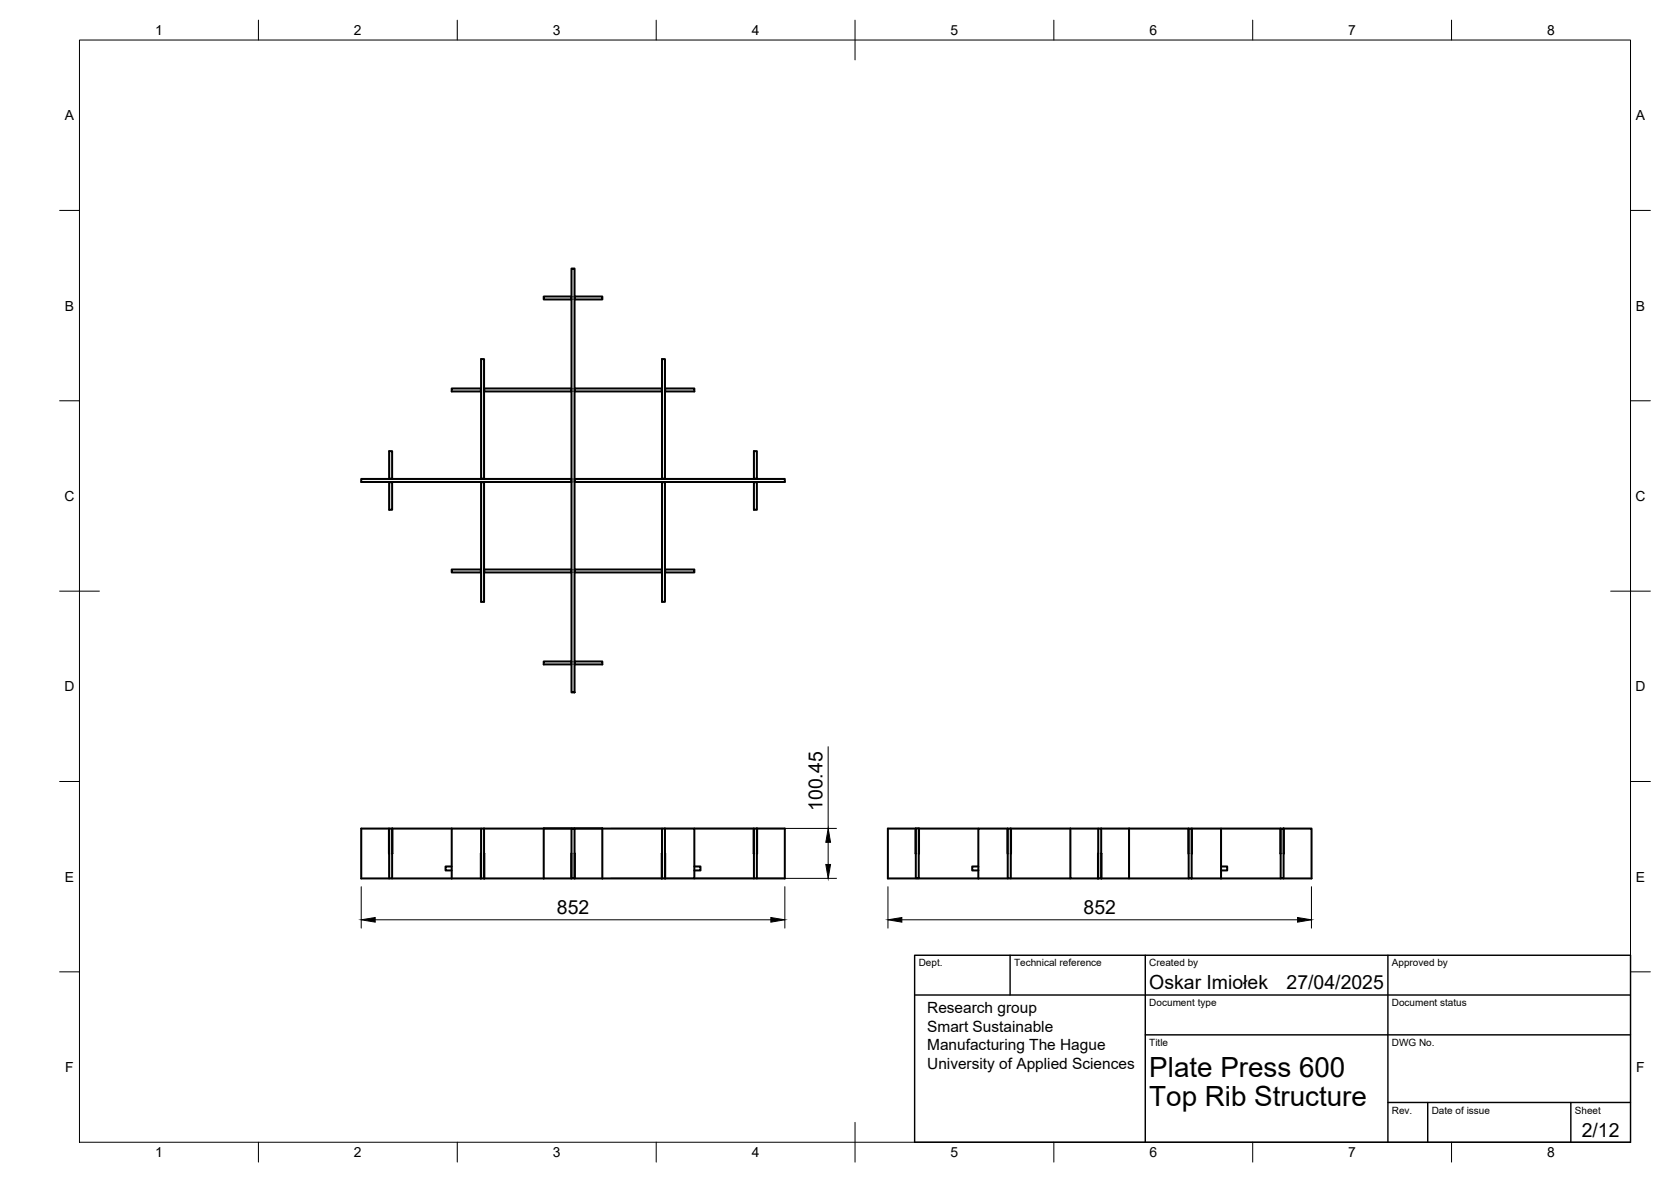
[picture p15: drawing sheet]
<svg xmlns="http://www.w3.org/2000/svg" width="420mm" height="297mm" viewBox="0 0 420 297" stroke-linecap="round" stroke-linejoin="round" font-family="sans-serif">
<defs><g id="words">
<g font-size="7">
<text x="289" y="270.6">Plate Press 600</text>
<text x="289" y="278.1">Top Rib Structure</text>
</g>
<g font-size="4.9">
<text x="206.8" y="203.8" transform="rotate(-90 206.8 203.8)">100.45</text>
<text x="140" y="229.7">852</text>
<text x="272.5" y="229.7">852</text>
<text x="289" y="248.5">Oskar Imiołek</text>
<text x="323.5" y="248.5">27/04/2025</text>
<text x="397.7" y="285.7">2/12</text>
</g>
<g font-size="3.9">
<text x="233.1" y="254.6">Research group</text>
<text x="233.1" y="259.3">Smart Sustainable</text>
<text x="233.1" y="263.9">Manufacturing The Hague</text>
<text x="233.1" y="268.6">University of Applied Sciences</text>
</g>
<g font-size="3.5">
<text x="39" y="8.8">1</text>
<text x="89" y="8.8">2</text>
<text x="139" y="8.8">3</text>
<text x="189" y="8.8">4</text>
<text x="239" y="8.8">5</text>
<text x="289" y="8.8">6</text>
<text x="339" y="8.8">7</text>
<text x="389" y="8.8">8</text>
<text x="16.3" y="30.2">A</text>
<text x="411.3" y="30.2">A</text>
<text x="16.3" y="78">B</text>
<text x="411.3" y="78">B</text>
<text x="16.2" y="125.9">C</text>
<text x="411.2" y="125.9">C</text>
<text x="16.2" y="173.7">D</text>
<text x="411.2" y="173.7">D</text>
<text x="16.3" y="221.6">E</text>
<text x="411.3" y="221.6">E</text>
<text x="16.4" y="269.4">F</text>
<text x="411.4" y="269.4">F</text>
<text x="39" y="290.8">1</text>
<text x="89" y="290.8">2</text>
<text x="139" y="290.8">3</text>
<text x="189" y="290.8">4</text>
<text x="239" y="290.8">5</text>
<text x="289" y="290.8">6</text>
<text x="339" y="290.8">7</text>
<text x="389" y="290.8">8</text>
</g>
<g font-size="2.5">
<text x="231" y="242.9">Dept.</text>
<text x="255" y="242.9">Technical reference</text>
<text x="289" y="242.9">Created by</text>
<text x="350" y="242.9">Approved by</text>
<text x="289" y="252.8">Document type</text>
<text x="350" y="252.8">Document status</text>
<text x="289" y="262.9">Title</text>
<text x="350" y="262.9">DWG No.</text>
<text x="350" y="279.9">Rev.</text>
<text x="360" y="279.9">Date of issue</text>
<text x="396" y="279.9">Sheet</text>
</g>
</g></defs>
<!-- layer: Visible -->
<g fill="none" stroke="#000" stroke-width=".51">
<path d="M143.6 75.3h.1M143.6 74.5h-6.9v.8h6.9M143.6 74.5v.8M143.6 74.5h.1M143.7 67.5h.8v106.5h-.8zM144.5 75.3h.1M144.5 74.5h.1M144.5 74.5h6.9v.8h-6.9M144.5 74.5v.8M120.9 97.6h-7.3v.8h7.4M120.9 97.6v.8M120.9 97.6h.1"/>
<path d="M121.7 98.4h22M121.7 97.6h22M121.8 97.6v.8M143.6 97.6v.8M144.5 98.4h22M144.5 97.6h22M144.5 97.6v.8M166.4 97.6v.8M167.2 97.6h.1M167.3 97.6h7.3v.8h-7.4M167.3 97.6v.8M97.9 121.1v7h.7v-6.9"/>
<path d="M97.9 120.3h.7M98.6 121.1l-.7 .1M98.6 120.3v-6.9h-.7v7M98.6 120.3v.1M121 121.1v30.1h.7v-30.1M121 120.3h.7M121 121.2h.7M121.7 120.3v-30.1h-.7v30.2M121.7 120.3v.1M143.6 120.4h-52.8v.7h52.9M143.6 120.4h.1M143.6 120.4v.7"/>
<path d="M144.5 120.4h.1M144.5 120.4v.7M144.5 120.4h52.8v.7h-52.8M166.5 121.1v30.1h.7v-30M166.5 120.3h.7v-30.1h-.7v30.2M166.5 121.2h.7M167.2 120.3v.1M167.2 121.1v.1M189.6 121.1v7h.7v-6.9M189.6 120.3h.7M190.3 121.1l-.7 .1M190.3 120.3v.1"/>
<path d="M190.3 120.3v-6.9h-.7v7M120.9 143.9h.1M120.9 143.1h-7.3v.8h7.3M120.9 143.1v.8M120.9 143.1h.1M121.7 143.9h22M121.7 143.1h22M121.8 143.1v.8M143.6 143.1v.8M144.5 143.9h22M144.5 143.1h22M144.5 143.1v.8"/>
<path d="M166.4 143.1v.8M167.2 143.9h.1M167.2 143.1h.1M167.3 143.1h7.3v.8h-7.3M167.3 143.1v.8M143.6 166.2h-6.9v.8h7M143.6 166.2v.8M143.6 166.2h.1M144.5 166.2h.1M144.5 166.2h6.9v.8h-6.9M144.5 166.2v.8M97.9 208.2h.7v12.6h-.7z"/>
<path d="M97.9 214.5l-.1-6.3h-7v12.6h7.1M113.6 217.7h-1.6v1h1.6M113.6 208.2v12.6M121 208.2h-22.3l-.1 6.3M121 208.2h.7v12.6h-.7zM121 214.5l-.1 6.3M121.7 208.2h22M121.7 214.5l.1 6.3M143.7 208.2h.8v12.6h-.8zM143.7 214.5l-.1 6.3h-21.9M144.5 214.5v6.3h22M144.5 208.2h22"/>
<path d="M166.5 208.2h.7v12.6h-.7zM166.5 214.5l-.1 6.3M167.2 208.2h7.4v12.6h-7.3M167.2 214.5l.1 6.3M174.6 217.7h1.5v1h-1.5M174.6 208.2h14.9l.1 6.3M189.6 208.2h.7v12.6h-.7zM190.3 214.5l.1-6.3h6.9v12.6h-7M230.3 208.2h.7v12.5h-.7zM230.3 214.5l-.1-6.3h-7v12.6h30.2M246 208.2h-14.9l-.1 6.3M246 217.7h-1.5v1h1.5"/>
<path d="M253.4 208.2h.7v12.6h-.7zM253.4 214.5l-.1-6.3h-7.3v12.6M269.1 208.2v12.6h7M269.1 208.2h-14.9l-.1 6.3M269.1 208.2h7M276.1 214.5v6.3M276.1 208.2h.8v12.6h-.8zM276.9 208.2h21.9l.1 6.3M276.9 214.5v6.3M283.9 208.2v12.6h-7M298.9 208.2h.7v12.6h-.7zM299.6 214.5l.1-6.3h7.3v12.6"/>
<path d="M307 217.7h1.6v1h-1.6M307 208.2h14.9l.1 6.3M322 208.2h.7v12.6h-.7zM322.7 214.5l.1-6.3h7v12.6h-7.1M98.6 220.8h22.4M136.7 220.8v-12.6h14.7v12.6M167.2 220.8h.1M174.6 220.8h15M254.1 220.8h15M276.1 220.8h.1M276.9 220.8h.1M283.9 220.8h15"/>
<path d="M299.6 220.8h22.4"/>
</g>
<!-- layer: BORDER -->
<g fill="none" stroke="#000" stroke-width=".25">
<path d="M20 10.1h390v276.9h-390zM65 5.1v5M115 5.1v5M165 5.1v5M215 5.1v10M265 5.1v5M315 5.1v5M365 5.1v5M15 52.9h5M410 52.9h5M15 100.7h5M410 100.7h5"/>
<path d="M15 148.6h10M405 148.6h10M15 196.4h5M410 196.4h5M15 244.2h5M410 244.2h5M65 287v5M115 287v5M165 287v5M215 282.1v9.9M265 287v5M315 287v5"/>
<path d="M365 287v5"/>
</g>
<!-- layer: TITLEBLOCK -->
<path d="M230 250h180M230 240.1h180v46.9h-180zM254 240.1v9.9M288 240.1v46.9M349 240.1v46.9M288 260.1h122M349 277.1h61M359 277.1v9.9M395 277.1v9.9" fill="none" stroke="#000" stroke-width=".36"/>
<!-- layer: FD_Dimensions -->
<path d="M208.2 187.6v20.6M153.6 208.2h56.7M208.2 211.7v5.5M90.8 222.8v10.4M94.3 231.1h99.5M153.6 220.7h56.7M197.3 222.8v10.4M223.3 222.8v10.4M226.8 231.1h99.5M329.8 222.8v10.4" fill="none" stroke="#000" stroke-width=".25"/>
<path d="M207.6 217.2h1.2l-.6 3.5zM208.2 208.2l.6 3.5h-1.2zM90.8 231.1l3.5-.5v1.1zM193.8 230.6l3.5 .5-3.5 .6zM223.3 231.1l3.5-.5v1.1zM326.3 230.6l3.5 .5-3.5 .6z" fill="#000" stroke="#000" stroke-width=".25"/>
<use href="#words"/>
</svg>
